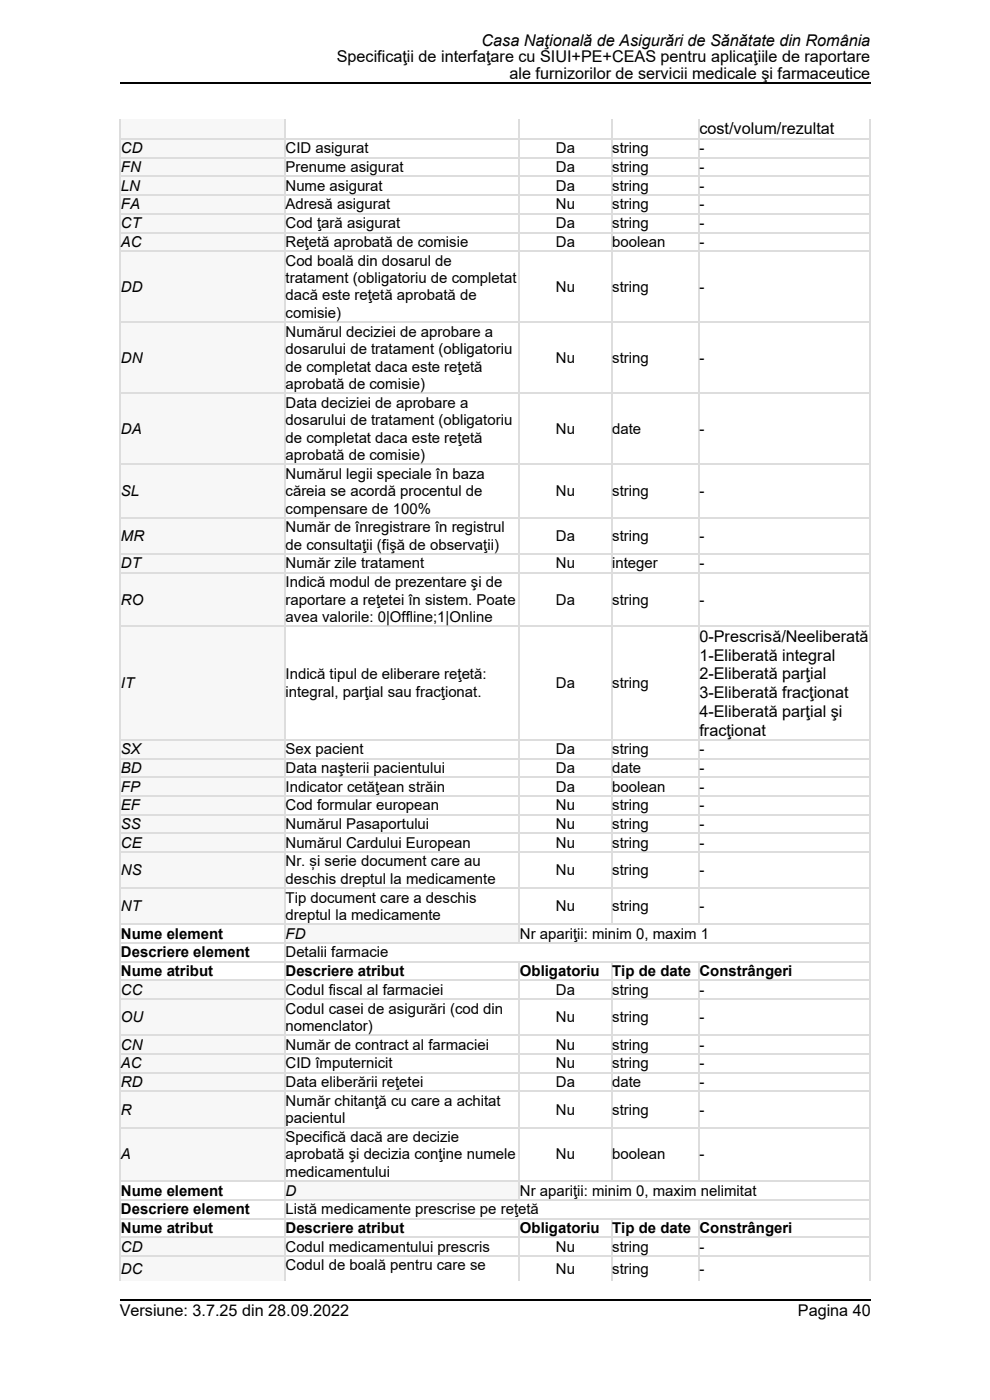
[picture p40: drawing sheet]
<svg xmlns="http://www.w3.org/2000/svg" width="210mm" height="297mm" viewBox="0 0 210 297" stroke-linecap="round" stroke-linejoin="round" font-family="sans-serif">
<defs><g id="words">
<g font-size="3.4">
<text x="102.2" y="9.8">Casa Naţională de Asigurări de Sănătate din România</text>
<text x="71.4" y="13.2">Specificaţii de interfaţare cu SIUI+PE+CEAS pentru aplicaţiile de raportare</text>
<text x="108.1" y="16.7">ale furnizorilor de servicii medicale şi farmaceutice</text>
<text x="148.4" y="28.5">cost/volum/rezultat</text>
<text x="148.4" y="136.2">0-Prescrisă/Neeliberată</text>
<text x="148.4" y="140.2">1-Eliberată integral</text>
<text x="148.4" y="144.1">2-Eliberată parţial</text>
<text x="148.4" y="148.1">3-Eliberată fracţionat</text>
<text x="148.4" y="152.1">4-Eliberată parţial şi</text>
<text x="148.4" y="156">fracţionat</text>
<text x="25.4" y="279.3">Versiune: 3.7.25 din 28.09.2022</text>
<text x="169.3" y="279.3">Pagina 40</text>
</g>
<g font-size="3.2">
<text x="25.7" y="32.5">CD</text>
<text x="60.6" y="32.5">CID asigurat</text>
<text x="117.9" y="32.5">Da</text>
<text x="129.9" y="32.5">string</text>
<text x="148.4" y="32.5">-</text>
<text x="25.7" y="36.5">FN</text>
<text x="25.7" y="40.5">LN</text>
<text x="60.6" y="36.5">Prenume asigurat</text>
<text x="60.6" y="40.5">Nume asigurat</text>
<text x="117.9" y="36.5">Da</text>
<text x="117.9" y="40.5">Da</text>
<text x="129.9" y="36.5">string</text>
<text x="129.9" y="40.5">string</text>
<text x="148.4" y="36.5">-</text>
<text x="148.4" y="40.5">-</text>
<text x="25.7" y="44.4">FA</text>
<text x="60.6" y="44.4">Adresă asigurat</text>
<text x="117.9" y="44.4">Nu</text>
<text x="129.9" y="44.4">string</text>
<text x="148.4" y="44.4">-</text>
<text x="25.7" y="48.4">CT</text>
<text x="25.7" y="52.4">AC</text>
<text x="60.6" y="48.4">Cod ţară asigurat</text>
<text x="60.6" y="52.4">Reţetă aprobată de comisie</text>
<text x="117.9" y="48.4">Da</text>
<text x="117.9" y="52.4">Da</text>
<text x="129.9" y="48.4">string</text>
<text x="129.9" y="52.4">boolean</text>
<text x="148.4" y="48.4">-</text>
<text x="148.4" y="52.4">-</text>
<text x="60.6" y="56.3">Cod boală din dosarul de</text>
<text x="25.7" y="61.9">DD</text>
<text x="60.6" y="60">t</text>
<text x="60.6" y="63.7">dacă este reţetă aprobată de</text>
<text x="61.5" y="60">ratament (obligatoriu de completat</text>
<text x="117.9" y="61.9">Nu</text>
<text x="129.9" y="61.9">string</text>
<text x="148.4" y="61.9">-</text>
<text x="60.6" y="67.4">comisie)</text>
<text x="60.6" y="71.4">Numărul deciziei de aprobare a</text>
<text x="25.7" y="77">DN</text>
<text x="60.6" y="75.1">dosarului de tratament (obligatoriu</text>
<text x="117.9" y="77">Nu</text>
<text x="129.9" y="77">string</text>
<text x="148.4" y="77">-</text>
<text x="60.6" y="78.8">de completat daca este reţetă</text>
<text x="60.6" y="82.5">aprobată de comisie)</text>
<text x="60.6" y="86.5">Data deciziei de aprobare a</text>
<text x="25.7" y="92">DA</text>
<text x="60.6" y="90.2">dosarului de tratament (obligatoriu</text>
<text x="60.6" y="93.9">de completat daca este reţetă</text>
<text x="117.9" y="92">Nu</text>
<text x="129.9" y="92">date</text>
<text x="148.4" y="92">-</text>
<text x="60.6" y="97.6">aprobată de comisie)</text>
<text x="60.6" y="101.6">Numărul legii speciale în baza</text>
<text x="25.7" y="105.3">SL</text>
<text x="60.6" y="105.3">căreia se acordă procentul de</text>
<text x="117.9" y="105.3">Nu</text>
<text x="129.9" y="105.3">string</text>
<text x="148.4" y="105.3">-</text>
<text x="60.6" y="109">compensare de 100%</text>
<text x="60.6" y="112.9">Număr de înregistrare în registrul</text>
<text x="25.7" y="114.8">MR</text>
<text x="60.6" y="116.6">de consultaţii (fişă de observaţii)</text>
<text x="117.9" y="114.8">Da</text>
<text x="129.9" y="114.8">string</text>
<text x="148.4" y="114.8">-</text>
<text x="25.7" y="120.6">DT</text>
<text x="60.6" y="120.6">Număr zile tratament</text>
<text x="60.6" y="124.6">I</text>
<text x="61.5" y="124.6">ndică modul de prezentare şi de</text>
<text x="117.9" y="120.6">Nu</text>
<text x="129.9" y="120.6">i</text>
<text x="130.6" y="120.6">nteger</text>
<text x="148.4" y="120.6">-</text>
<text x="25.7" y="128.3">RO</text>
<text x="60.6" y="128.3">raportare a reţetei în sistem. Poate</text>
<text x="60.6" y="132">avea valorile: 0|Offline;1|Online</text>
<text x="117.9" y="128.3">Da</text>
<text x="129.9" y="128.3">string</text>
<text x="148.4" y="128.3">-</text>
<text x="25.7" y="146">IT</text>
<text x="60.6" y="144.1">I</text>
<text x="60.6" y="147.8">i</text>
<text x="61.3" y="147.8">ntegral, parţial sau fracţionat.</text>
<text x="61.5" y="144.1">ndică tipul de eliberare reţetă:</text>
<text x="117.9" y="146">Da</text>
<text x="129.9" y="146">string</text>
<text x="25.7" y="160">SX</text>
<text x="60.6" y="160">Sex pacient</text>
<text x="117.9" y="160">Da</text>
<text x="129.9" y="160">string</text>
<text x="148.4" y="160">-</text>
<text x="25.7" y="164">BD</text>
<text x="25.7" y="167.9">FP</text>
<text x="60.6" y="164">Data naşterii pacientului</text>
<text x="60.6" y="167.9">I</text>
<text x="61.5" y="167.9">ndicator cetăţean străin</text>
<text x="117.9" y="164">Da</text>
<text x="117.9" y="167.9">Da</text>
<text x="129.9" y="164">date</text>
<text x="129.9" y="167.9">boolean</text>
<text x="148.4" y="164">-</text>
<text x="148.4" y="167.9">-</text>
<text x="25.7" y="171.9">EF</text>
<text x="60.6" y="171.9">Cod formular european</text>
<text x="117.9" y="171.9">Nu</text>
<text x="129.9" y="171.9">string</text>
<text x="148.4" y="171.9">-</text>
<text x="25.7" y="175.9">SS</text>
<text x="25.7" y="179.8">CE</text>
<text x="60.6" y="175.9">Numărul Pasaportului</text>
<text x="60.6" y="179.8">Numărul Cardului European</text>
<text x="117.9" y="175.9">Nu</text>
<text x="117.9" y="179.8">Nu</text>
<text x="129.9" y="175.9">string</text>
<text x="129.9" y="179.8">string</text>
<text x="148.4" y="175.9">-</text>
<text x="148.4" y="179.8">-</text>
<text x="25.7" y="185.7">NS</text>
<text x="60.6" y="183.8">Nr. și serie document care au</text>
<text x="117.9" y="185.7">Nu</text>
<text x="129.9" y="185.7">string</text>
<text x="148.4" y="185.7">-</text>
<text x="60.6" y="187.5">deschis dreptul la medicamente</text>
<text x="60.6" y="191.5">Tip document care a deschis</text>
<text x="25.7" y="193.3">NT</text>
<text x="60.6" y="195.2">dreptul la medicamente</text>
<text x="117.9" y="193.3">Nu</text>
<text x="129.9" y="193.3">string</text>
<text x="148.4" y="193.3">-</text>
<text x="25.7" y="199.1">Nume element</text>
<text x="25.7" y="203.1">Descriere element</text>
<text x="60.6" y="199.1">FD</text>
<text x="60.6" y="203.1">Detalii farmacie</text>
<text x="110.3" y="199.1">Nr apariţii: minim 0, maxim 1</text>
<text x="25.7" y="207.1">Nume atribut</text>
<text x="60.6" y="207.1">Descriere atribut</text>
<text x="110.3" y="207.1">Obligatoriu</text>
<text x="129.9" y="207.1">Tip de date</text>
<text x="148.4" y="207.1">Constrângeri</text>
<text x="25.7" y="211">CC</text>
<text x="60.6" y="211">Codul fiscal al farmaciei</text>
<text x="60.6" y="215">Codul casei de asigurări (cod din</text>
<text x="117.9" y="211">Da</text>
<text x="129.9" y="211">string</text>
<text x="148.4" y="211">-</text>
<text x="25.7" y="216.9">OU</text>
<text x="60.6" y="218.7">nomenclator)</text>
<text x="117.9" y="216.9">Nu</text>
<text x="129.9" y="216.9">string</text>
<text x="148.4" y="216.9">-</text>
<text x="25.7" y="222.7">CN</text>
<text x="25.7" y="226.7">AC</text>
<text x="60.6" y="222.7">Număr de contract al farmaciei</text>
<text x="60.6" y="226.7">CID împuternicit</text>
<text x="117.9" y="222.7">Nu</text>
<text x="117.9" y="226.7">Nu</text>
<text x="129.9" y="222.7">string</text>
<text x="129.9" y="226.7">string</text>
<text x="148.4" y="222.7">-</text>
<text x="148.4" y="226.7">-</text>
<text x="25.7" y="230.6">RD</text>
<text x="60.6" y="230.6">Data eliberării reţetei</text>
<text x="117.9" y="230.6">Da</text>
<text x="129.9" y="230.6">date</text>
<text x="148.4" y="230.6">-</text>
<text x="25.7" y="236.4">R</text>
<text x="60.6" y="234.6">Număr chitanţă cu care a achitat</text>
<text x="60.6" y="238.3">pacientul</text>
<text x="117.9" y="236.4">Nu</text>
<text x="129.9" y="236.4">string</text>
<text x="148.4" y="236.4">-</text>
<text x="25.7" y="246">A</text>
<text x="60.6" y="242.3">Specifică dacă are decizie</text>
<text x="60.6" y="246">aprobată şi decizia conţine numele</text>
<text x="117.9" y="246">Nu</text>
<text x="129.9" y="246">boolean</text>
<text x="148.4" y="246">-</text>
<text x="60.6" y="249.7">medicamentului</text>
<text x="25.7" y="253.6">Nume element</text>
<text x="25.7" y="257.6">Descriere element</text>
<text x="60.6" y="253.6">D</text>
<text x="60.6" y="257.6">Listă medicamente prescrise pe reţetă</text>
<text x="110.3" y="253.6">Nr apariţii: minim 0, maxim nelimitat</text>
<text x="25.7" y="261.6">Nume atribut</text>
<text x="60.6" y="261.6">Descriere atribut</text>
<text x="110.3" y="261.6">Obligatoriu</text>
<text x="129.9" y="261.6">Tip de date</text>
<text x="148.4" y="261.6">Constrângeri</text>
<text x="25.7" y="265.5">CD</text>
<text x="60.6" y="265.5">Codul medicamentului prescris</text>
<text x="60.6" y="269.5">Codul de boală pentru care se</text>
<text x="117.9" y="265.5">Nu</text>
<text x="129.9" y="265.5">string</text>
<text x="148.4" y="265.5">-</text>
<text x="25.7" y="270.3">DC</text>
<text x="117.9" y="270.3">Nu</text>
<text x="129.9" y="270.3">string</text>
<text x="148.4" y="270.3">-</text>
</g>
</g></defs>
<path d="M25.4 25.3h34.9v4.1h-34.9z" fill="#f7f7f7"/>
<g fill="#fff">
<path d="M60.3 25.3h49.7v4.1h-49.7z"/>
<path d="M110 25.3h19.6v4.1h-19.6z"/>
<path d="M129.6 25.3h18.5v4.1h-18.5z"/>
<path d="M148.1 25.3h36.2v4.1h-36.2z"/>
<path d="M25.4 29.4h34.9v3.9h-34.9z"/>
</g>
<path d="M25.4 29.4h34.9v3.9h-34.9z" fill="#f7f7f7"/>
<g fill="#fff">
<path d="M60.3 29.4h49.7v3.9h-49.7z"/>
<path d="M110 29.4h19.6v3.9h-19.6z"/>
<path d="M129.6 29.4h18.5v3.9h-18.5z"/>
<path d="M148.1 29.4h36.2v3.9h-36.2z"/>
<path d="M25.4 33.3h34.9v4h-34.9z"/>
</g>
<path d="M25.4 33.3h34.9v4h-34.9z" fill="#f7f7f7"/>
<g fill="#fff">
<path d="M60.3 33.3h49.7v4h-49.7z"/>
<path d="M110 33.3h19.6v4h-19.6z"/>
<path d="M129.6 33.3h18.5v4h-18.5z"/>
<path d="M148.1 33.3h36.2v4h-36.2z"/>
<path d="M25.4 37.3h34.9v4h-34.9z"/>
</g>
<path d="M25.4 37.3h34.9v4h-34.9z" fill="#f7f7f7"/>
<g fill="#fff">
<path d="M60.3 37.3h49.7v4h-49.7z"/>
<path d="M110 37.3h19.6v4h-19.6z"/>
<path d="M129.6 37.3h18.5v4h-18.5z"/>
<path d="M148.1 37.3h36.2v4h-36.2z"/>
<path d="M25.4 41.3h34.9v3.9h-34.9z"/>
</g>
<path d="M25.4 41.3h34.9v3.9h-34.9z" fill="#f7f7f7"/>
<g fill="#fff">
<path d="M60.3 41.3h49.7v3.9h-49.7z"/>
<path d="M110 41.3h19.6v3.9h-19.6z"/>
<path d="M129.6 41.3h18.5v3.9h-18.5z"/>
<path d="M148.1 41.3h36.2v3.9h-36.2z"/>
<path d="M25.4 45.2h34.9v4h-34.9z"/>
</g>
<path d="M25.4 45.2h34.9v4h-34.9z" fill="#f7f7f7"/>
<g fill="#fff">
<path d="M60.3 45.2h49.7v4h-49.7z"/>
<path d="M110 45.2h19.6v4h-19.6z"/>
<path d="M129.6 45.2h18.5v4h-18.5z"/>
<path d="M148.1 45.2h36.2v4h-36.2z"/>
<path d="M25.4 49.2h34.9v4h-34.9z"/>
</g>
<path d="M25.4 49.2h34.9v4h-34.9z" fill="#f7f7f7"/>
<g fill="#fff">
<path d="M60.3 49.2h49.7v4h-49.7z"/>
<path d="M110 49.2h19.6v4h-19.6z"/>
<path d="M129.6 49.2h18.5v4h-18.5z"/>
<path d="M148.1 49.2h36.2v4h-36.2z"/>
<path d="M25.4 53.2h34.9v15h-34.9z"/>
</g>
<path d="M25.4 53.2h34.9v15h-34.9z" fill="#f7f7f7"/>
<g fill="#fff">
<path d="M60.3 53.2h49.7v15h-49.7z"/>
<path d="M110 53.2h19.6v15h-19.6z"/>
<path d="M129.6 53.2h18.5v15h-18.5z"/>
<path d="M148.1 53.2h36.2v15h-36.2z"/>
<path d="M25.4 68.2h34.9v15.1h-34.9z"/>
</g>
<path d="M25.4 68.2h34.9v15.1h-34.9z" fill="#f7f7f7"/>
<g fill="#fff">
<path d="M60.3 68.2h49.7v15.1h-49.7z"/>
<path d="M110 68.2h19.6v15.1h-19.6z"/>
<path d="M129.6 68.2h18.5v15.1h-18.5z"/>
<path d="M148.1 68.2h36.2v15.1h-36.2z"/>
<path d="M25.4 83.3h34.9v15.1h-34.9z"/>
</g>
<path d="M25.4 83.3h34.9v15.1h-34.9z" fill="#f7f7f7"/>
<g fill="#fff">
<path d="M60.3 83.3h49.7v15.1h-49.7z"/>
<path d="M110 83.3h19.6v15.1h-19.6z"/>
<path d="M129.6 83.3h18.5v15.1h-18.5z"/>
<path d="M148.1 83.3h36.2v15.1h-36.2z"/>
<path d="M25.4 98.4h34.9v11.4h-34.9z"/>
</g>
<path d="M25.4 98.4h34.9v11.4h-34.9z" fill="#f7f7f7"/>
<g fill="#fff">
<path d="M60.3 98.4h49.7v11.4h-49.7z"/>
<path d="M110 98.4h19.6v11.4h-19.6z"/>
<path d="M129.6 98.4h18.5v11.4h-18.5z"/>
<path d="M148.1 98.4h36.2v11.4h-36.2z"/>
<path d="M25.4 109.8h34.9v7.6h-34.9z"/>
</g>
<path d="M25.4 109.8h34.9v7.6h-34.9z" fill="#f7f7f7"/>
<g fill="#fff">
<path d="M60.3 109.8h49.7v7.6h-49.7z"/>
<path d="M110 109.8h19.6v7.6h-19.6z"/>
<path d="M129.6 109.8h18.5v7.6h-18.5z"/>
<path d="M148.1 109.8h36.2v7.6h-36.2z"/>
<path d="M25.4 117.4h34.9v4h-34.9z"/>
</g>
<path d="M25.4 117.4h34.9v4h-34.9z" fill="#f7f7f7"/>
<g fill="#fff">
<path d="M60.3 117.4h49.7v4h-49.7z"/>
<path d="M110 117.4h19.6v4h-19.6z"/>
<path d="M129.6 117.4h18.5v4h-18.5z"/>
<path d="M148.1 117.4h36.2v4h-36.2z"/>
<path d="M25.4 121.4h34.9v11.4h-34.9z"/>
</g>
<path d="M25.4 121.4h34.9v11.4h-34.9z" fill="#f7f7f7"/>
<g fill="#fff">
<path d="M60.3 121.4h49.7v11.4h-49.7z"/>
<path d="M110 121.4h19.6v11.4h-19.6z"/>
<path d="M129.6 121.4h18.5v11.4h-18.5z"/>
<path d="M148.1 121.4h36.2v11.4h-36.2z"/>
<path d="M25.4 132.8h34.9v24h-34.9z"/>
</g>
<path d="M25.4 132.8h34.9v24h-34.9z" fill="#f7f7f7"/>
<g fill="#fff">
<path d="M60.3 132.8h49.7v24h-49.7z"/>
<path d="M110 132.8h19.6v24h-19.6z"/>
<path d="M129.6 132.8h18.5v24h-18.5z"/>
<path d="M148.1 132.8h36.2v24h-36.2z"/>
<path d="M25.4 156.8h34.9v4h-34.9z"/>
</g>
<path d="M25.4 156.8h34.9v4h-34.9z" fill="#f7f7f7"/>
<g fill="#fff">
<path d="M60.3 156.8h49.7v4h-49.7z"/>
<path d="M110 156.8h19.6v4h-19.6z"/>
<path d="M129.6 156.8h18.5v4h-18.5z"/>
<path d="M148.1 156.8h36.2v4h-36.2z"/>
<path d="M25.4 160.8h34.9v4h-34.9z"/>
</g>
<path d="M25.4 160.8h34.9v4h-34.9z" fill="#f7f7f7"/>
<g fill="#fff">
<path d="M60.3 160.8h49.7v4h-49.7z"/>
<path d="M110 160.8h19.6v4h-19.6z"/>
<path d="M129.6 160.8h18.5v4h-18.5z"/>
<path d="M148.1 160.8h36.2v4h-36.2z"/>
<path d="M25.4 164.8h34.9v3.9h-34.9z"/>
</g>
<path d="M25.4 164.8h34.9v3.9h-34.9z" fill="#f7f7f7"/>
<g fill="#fff">
<path d="M60.3 164.8h49.7v3.9h-49.7z"/>
<path d="M110 164.8h19.6v3.9h-19.6z"/>
<path d="M129.6 164.8h18.5v3.9h-18.5z"/>
<path d="M148.1 164.8h36.2v3.9h-36.2z"/>
<path d="M25.4 168.7h34.9v4h-34.9z"/>
</g>
<path d="M25.4 168.7h34.9v4h-34.9z" fill="#f7f7f7"/>
<g fill="#fff">
<path d="M60.3 168.7h49.7v4h-49.7z"/>
<path d="M110 168.7h19.6v4h-19.6z"/>
<path d="M129.6 168.7h18.5v4h-18.5z"/>
<path d="M148.1 168.7h36.2v4h-36.2z"/>
<path d="M25.4 172.7h34.9v4h-34.9z"/>
</g>
<path d="M25.4 172.7h34.9v4h-34.9z" fill="#f7f7f7"/>
<g fill="#fff">
<path d="M60.3 172.7h49.7v4h-49.7z"/>
<path d="M110 172.7h19.6v4h-19.6z"/>
<path d="M129.6 172.7h18.5v4h-18.5z"/>
<path d="M148.1 172.7h36.2v4h-36.2z"/>
<path d="M25.4 176.7h34.9v3.9h-34.9z"/>
</g>
<path d="M25.4 176.7h34.9v3.9h-34.9z" fill="#f7f7f7"/>
<g fill="#fff">
<path d="M60.3 176.7h49.7v3.9h-49.7z"/>
<path d="M110 176.7h19.6v3.9h-19.6z"/>
<path d="M129.6 176.7h18.5v3.9h-18.5z"/>
<path d="M148.1 176.7h36.2v3.9h-36.2z"/>
<path d="M25.4 180.6h34.9v7.7h-34.9z"/>
</g>
<path d="M25.4 180.6h34.9v7.7h-34.9z" fill="#f7f7f7"/>
<g fill="#fff">
<path d="M60.3 180.6h49.7v7.7h-49.7z"/>
<path d="M110 180.6h19.6v7.7h-19.6z"/>
<path d="M129.6 180.6h18.5v7.7h-18.5z"/>
<path d="M148.1 180.6h36.2v7.7h-36.2z"/>
<path d="M25.4 188.3h34.9v7.7h-34.9z"/>
</g>
<path d="M25.4 188.3h34.9v7.7h-34.9z" fill="#f7f7f7"/>
<g fill="#fff">
<path d="M60.3 188.3h49.7v7.7h-49.7z"/>
<path d="M110 188.3h19.6v7.7h-19.6z"/>
<path d="M129.6 188.3h18.5v7.7h-18.5z"/>
<path d="M148.1 188.3h36.2v7.7h-36.2z"/>
<path d="M25.4 196h34.9v3.9h-34.9z"/>
<path d="M60.3 196h49.7v3.9h-49.7z"/>
</g>
<path d="M60.3 196h49.7v3.9h-49.7z" fill="#f7f7f7"/>
<g fill="#fff">
<path d="M110 196h74.3v3.9h-74.3z"/>
<path d="M25.4 199.9h34.9v4h-34.9z"/>
<path d="M60.3 199.9h124v4h-124z"/>
<path d="M25.4 203.9h34.9v4h-34.9z"/>
<path d="M60.3 203.9h49.7v4h-49.7z"/>
<path d="M110 203.9h19.6v4h-19.6z"/>
<path d="M129.6 203.9h18.5v4h-18.5z"/>
<path d="M148.1 203.9h36.2v4h-36.2z"/>
<path d="M25.4 207.9h34.9v3.9h-34.9z"/>
</g>
<path d="M25.4 207.9h34.9v3.9h-34.9z" fill="#f7f7f7"/>
<g fill="#fff">
<path d="M60.3 207.9h49.7v3.9h-49.7z"/>
<path d="M110 207.9h19.6v3.9h-19.6z"/>
<path d="M129.6 207.9h18.5v3.9h-18.5z"/>
<path d="M148.1 207.9h36.2v3.9h-36.2z"/>
<path d="M25.4 211.8h34.9v7.7h-34.9z"/>
</g>
<path d="M25.4 211.8h34.9v7.7h-34.9z" fill="#f7f7f7"/>
<g fill="#fff">
<path d="M60.3 211.8h49.7v7.7h-49.7z"/>
<path d="M110 211.8h19.6v7.7h-19.6z"/>
<path d="M129.6 211.8h18.5v7.7h-18.5z"/>
<path d="M148.1 211.8h36.2v7.7h-36.2z"/>
<path d="M25.4 219.5h34.9v4h-34.9z"/>
</g>
<path d="M25.4 219.5h34.9v4h-34.9z" fill="#f7f7f7"/>
<g fill="#fff">
<path d="M60.3 219.5h49.7v4h-49.7z"/>
<path d="M110 219.5h19.6v4h-19.6z"/>
<path d="M129.6 219.5h18.5v4h-18.5z"/>
<path d="M148.1 219.5h36.2v4h-36.2z"/>
<path d="M25.4 223.5h34.9v3.9h-34.9z"/>
</g>
<path d="M25.4 223.5h34.9v3.9h-34.9z" fill="#f7f7f7"/>
<g fill="#fff">
<path d="M60.3 223.5h49.7v3.9h-49.7z"/>
<path d="M110 223.5h19.6v3.9h-19.6z"/>
<path d="M129.6 223.5h18.5v3.9h-18.5z"/>
<path d="M148.1 223.5h36.2v3.9h-36.2z"/>
<path d="M25.4 227.4h34.9v4h-34.9z"/>
</g>
<path d="M25.4 227.4h34.9v4h-34.9z" fill="#f7f7f7"/>
<g fill="#fff">
<path d="M60.3 227.4h49.7v4h-49.7z"/>
<path d="M110 227.4h19.6v4h-19.6z"/>
<path d="M129.6 227.4h18.5v4h-18.5z"/>
<path d="M148.1 227.4h36.2v4h-36.2z"/>
<path d="M25.4 231.4h34.9v7.7h-34.9z"/>
</g>
<path d="M25.4 231.4h34.9v7.7h-34.9z" fill="#f7f7f7"/>
<g fill="#fff">
<path d="M60.3 231.4h49.7v7.7h-49.7z"/>
<path d="M110 231.4h19.6v7.7h-19.6z"/>
<path d="M129.6 231.4h18.5v7.7h-18.5z"/>
<path d="M148.1 231.4h36.2v7.7h-36.2z"/>
<path d="M25.4 239.1h34.9v11.4h-34.9z"/>
</g>
<path d="M25.4 239.1h34.9v11.4h-34.9z" fill="#f7f7f7"/>
<g fill="#fff">
<path d="M60.3 239.1h49.7v11.4h-49.7z"/>
<path d="M110 239.1h19.6v11.4h-19.6z"/>
<path d="M129.6 239.1h18.5v11.4h-18.5z"/>
<path d="M148.1 239.1h36.2v11.4h-36.2z"/>
<path d="M25.4 250.5h34.9v3.9h-34.9z"/>
<path d="M60.3 250.5h49.7v3.9h-49.7z"/>
</g>
<path d="M60.3 250.5h49.7v3.9h-49.7z" fill="#f7f7f7"/>
<g fill="#fff">
<path d="M110 250.5h74.3v3.9h-74.3z"/>
<path d="M25.4 254.4h34.9v4h-34.9z"/>
<path d="M60.3 254.4h124v4h-124z"/>
<path d="M25.4 258.4h34.9v4h-34.9z"/>
<path d="M60.3 258.4h49.7v4h-49.7z"/>
<path d="M110 258.4h19.6v4h-19.6z"/>
<path d="M129.6 258.4h18.5v4h-18.5z"/>
<path d="M148.1 258.4h36.2v4h-36.2z"/>
<path d="M25.4 262.4h34.9v3.9h-34.9z"/>
</g>
<path d="M25.4 262.4h34.9v3.9h-34.9z" fill="#f7f7f7"/>
<g fill="#fff">
<path d="M60.3 262.4h49.7v3.9h-49.7z"/>
<path d="M110 262.4h19.6v3.9h-19.6z"/>
<path d="M129.6 262.4h18.5v3.9h-18.5z"/>
<path d="M148.1 262.4h36.2v3.9h-36.2z"/>
<path d="M25.4 266.3h34.9v5.4h-34.9z"/>
</g>
<path d="M25.4 266.3h34.9v5.4h-34.9z" fill="#f7f7f7"/>
<g fill="#fff">
<path d="M60.3 266.3h49.7v5.4h-49.7z"/>
<path d="M110 266.3h19.6v5.4h-19.6z"/>
<path d="M129.6 266.3h18.5v5.4h-18.5z"/>
<path d="M148.1 266.3h36.2v5.4h-36.2z"/>
</g>
<g fill="none" stroke="#ddd" stroke-width=".26">
<path d="M25.4 37.4h159.2M25.4 33.5h159.2M25.4 29.5h159.2M25.5 25.3v246.4M60.4 25.3v246.4M110.2 25.3v174.9M129.7 25.3v170.9M148.2 25.3v170.9M184.5 25.3v246.4M25.4 53.3h159.2M25.4 49.3h159.2M25.4 45.4h159.2"/>
<path d="M25.4 41.4h159.2M25.4 68.4h159.2M25.4 98.5h159.2M25.4 83.4h159.2M25.4 117.6h159.2M25.4 109.9h159.2M25.4 132.9h159.2M25.4 121.5h159.2M25.4 157h159.2M25.4 176.8h159.2M25.4 172.8h159.2M25.4 168.9h159.2"/>
<path d="M25.4 164.9h159.2M25.4 160.9h159.2M25.4 196.1h159.2M25.4 188.4h159.2M25.4 180.8h159.2M25.4 219.6h159.2M25.4 212h159.2M25.4 208h159.2M25.4 204h159.2M25.4 200.1h159.2M110.2 203.9v50.8M129.7 203.9v46.8"/>
<path d="M148.2 203.9v46.8M25.4 239.2h159.2M25.4 231.5h159.2M25.4 227.6h159.2M25.4 223.6h159.2M25.4 258.5h159.2M25.4 254.6h159.2M25.4 250.6h159.2M110.2 258.4v13.3M129.7 258.4v13.3M148.2 258.4v13.3M25.4 266.5h159.2"/>
<path d="M25.4 262.5h159.2"/>
</g>
<path d="M25.4 17.6h159.2M25.4 275.7h159.2" fill="none" stroke="#000" stroke-width=".26"/>
<use href="#words"/>
</svg>
